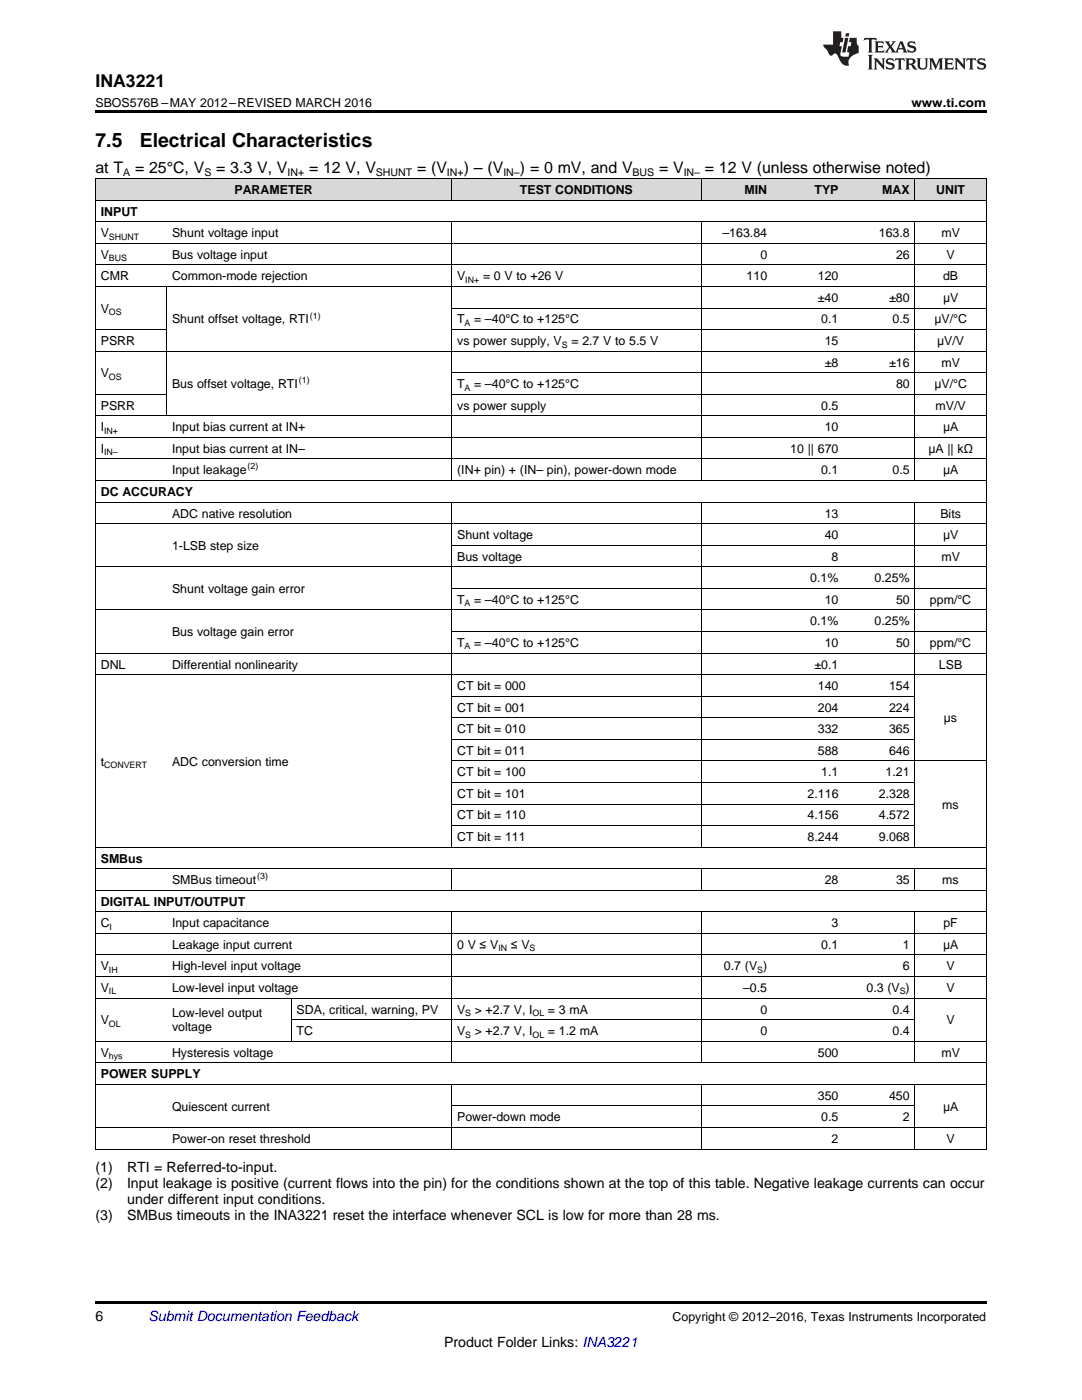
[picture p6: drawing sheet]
<svg xmlns="http://www.w3.org/2000/svg" width="216mm" height="279mm" viewBox="0 0 216 279" stroke-linecap="round" stroke-linejoin="round" font-family="sans-serif">
<defs><g id="words">
<g font-size="3.9">
<text x="19" y="29.3">7.5</text>
<text x="27.9" y="29.3">Electrical Characteristics</text>
</g>
<text font-size="3.5" x="19" y="17.3">INA3221</text>
<g font-size="3.2">
<text x="19" y="34.4">at T</text>
<text x="27" y="34.4">= 25°C, V</text>
<text x="43.1" y="34.4">= 3.3 V, V</text>
<text x="61.7" y="34.4">= 12 V, V</text>
<text x="83.2" y="34.4">= (V</text>
<text x="92.5" y="34.4">) – (V</text>
<text x="103.8" y="34.4">) = 0 mV, and V</text>
<text x="131.5" y="34.4">= V</text>
<text x="140.7" y="34.4">= 12 V (unless otherwise noted)</text>
</g>
<g font-size="2.8">
<text x="19" y="234">(1)</text>
<text x="25.4" y="234">RTI = Referred-to-input.</text>
<text x="19" y="237.1">(2)</text>
<text x="25.4" y="237.1">Input leakage is positive (current flows into the pin) for the conditions shown at the top of this table. Negative leakage currents can occur</text>
<text x="19" y="243.5">(3)</text>
<text x="25.4" y="243.5">SMBus timeouts in the INA3221 reset the interface whenever SCL is low for more than 28 ms.</text>
<text x="25.4" y="240.3">under different input conditions.</text>
<text x="19" y="263.6">6</text>
<text x="88.6" y="268.9">Product Folder Links: INA3221</text>
</g>
<text font-size="2.8" fill="#0000c8" x="29.6" y="263.6">Submit Documentation Feedback</text>
<g font-size="2.5">
<text x="19" y="21.4">SBOS576B –MAY 2012–REVISED MARCH 2016</text>
<text x="181.9" y="21.4">www.ti.com</text>
<text x="46.8" y="38.7">PARAMETER</text>
<text x="103.8" y="38.7">TEST CONDITIONS</text>
<text x="148.6" y="38.7">MIN</text>
<text x="162.5" y="38.7">TYP</text>
<text x="176" y="38.7">MAX</text>
<text x="186.8" y="38.7">UNIT</text>
<text x="20.1" y="43">INPUT</text>
<text x="20.1" y="47.3">V</text>
<text x="34.3" y="47.3">Shunt voltage input</text>
<text x="144.2" y="47.3">–163.84</text>
<text x="175.4" y="47.3">163.8</text>
<text x="187.9" y="47.3">mV</text>
<text x="20.1" y="51.6">V</text>
<text x="34.3" y="51.6">Bus voltage input</text>
<text x="151.7" y="51.6">0</text>
<text x="178.8" y="51.6">26</text>
<text x="188.9" y="51.6">V</text>
<text x="20.1" y="56">CMR</text>
<text x="34.3" y="56">Common-mode rejection</text>
<text x="91.2" y="56">V</text>
<text x="96.4" y="56">= 0 V to +26 V</text>
<text x="149" y="56">110</text>
<text x="163.2" y="56">120</text>
<text x="188.2" y="56">dB</text>
<text x="20.1" y="62.4">V</text>
<text x="34.3" y="64.6">Shunt offset voltage, RTI</text>
<text x="91.2" y="64.6">T</text>
<text x="94.6" y="64.6">= –40°C to +125°C</text>
<text x="163.2" y="60.3">±40</text>
<text x="163.9" y="64.6">0.1</text>
<text x="177.4" y="60.3">±80</text>
<text x="178.1" y="64.6">0.5</text>
<text x="186.4" y="64.6">μV/°C</text>
<text x="188.2" y="60.3">μV</text>
<text x="20.1" y="68.9">PSRR</text>
<text x="91.2" y="68.9">vs power supply, V</text>
<text x="114" y="68.9">= 2.7 V to 5.5 V</text>
<text x="164.6" y="68.9">15</text>
<text x="187" y="68.9">μV/V</text>
<text x="20.1" y="75.3">V</text>
<text x="34.3" y="77.5">Bus offset voltage, RTI</text>
<text x="91.2" y="77.5">T</text>
<text x="94.6" y="77.5">= –40°C to +125°C</text>
<text x="164.6" y="73.2">±8</text>
<text x="177.4" y="73.2">±16</text>
<text x="178.8" y="77.5">80</text>
<text x="186.4" y="77.5">μV/°C</text>
<text x="187.9" y="73.2">mV</text>
<text x="20.1" y="81.8">PSRR</text>
<text x="91.2" y="81.8">vs power supply</text>
<text x="163.9" y="81.8">0.5</text>
<text x="186.7" y="81.8">mV/V</text>
<text x="20.1" y="86.1">I</text>
<text x="34.3" y="86.1">Input bias current at IN+</text>
<text x="164.6" y="86.1">10</text>
<text x="188.2" y="86.1">μA</text>
<text x="20.1" y="90.4">I</text>
<text x="34.3" y="90.4">Input bias current at IN–</text>
<text x="34.3" y="94.7">Input leakage</text>
<text x="91.2" y="94.7">(IN+ pin) + (IN– pin), power-down mode</text>
<text x="157.7" y="90.4">10 || 670</text>
<text x="163.9" y="94.7">0.1</text>
<text x="178.1" y="94.7">0.5</text>
<text x="185.2" y="90.4">μA || kΩ</text>
<text x="188.2" y="94.7">μA</text>
<text x="20.1" y="99">DC ACCURACY</text>
<text x="34.3" y="103.3">ADC native resolution</text>
<text x="91.2" y="107.6">Shunt voltage</text>
<text x="164.6" y="103.3">13</text>
<text x="164.6" y="107.6">40</text>
<text x="187.6" y="103.3">Bits</text>
<text x="188.2" y="107.6">μV</text>
<text x="34.3" y="109.7">1-LSB step size</text>
<text x="91.2" y="111.9">Bus voltage</text>
<text x="165.9" y="111.9">8</text>
<text x="187.9" y="111.9">mV</text>
<text x="34.3" y="118.4">Shunt voltage gain error</text>
<text x="161.7" y="116.2">0.1%</text>
<text x="174.5" y="116.2">0.25%</text>
<text x="91.2" y="120.5">T</text>
<text x="94.6" y="120.5">= –40°C to +125°C</text>
<text x="161.7" y="124.8">0.1%</text>
<text x="164.6" y="120.5">10</text>
<text x="174.5" y="124.8">0.25%</text>
<text x="178.8" y="120.5">50</text>
<text x="185.6" y="120.5">ppm/°C</text>
<text x="34.3" y="127">Bus voltage gain error</text>
<text x="91.2" y="129.1">T</text>
<text x="94.6" y="129.1">= –40°C to +125°C</text>
<text x="164.6" y="129.1">10</text>
<text x="178.8" y="129.1">50</text>
<text x="185.6" y="129.1">ppm/°C</text>
<text x="20.1" y="133.4">DNL</text>
<text x="34.3" y="133.4">Differential nonlinearity</text>
<text x="91.2" y="137.7">CT bit = 000</text>
<text x="162.5" y="133.4">±0.1</text>
<text x="163.2" y="137.7">140</text>
<text x="177.4" y="137.7">154</text>
<text x="187.4" y="133.4">LSB</text>
<text x="91.2" y="142">CT bit = 001</text>
<text x="163.2" y="142">204</text>
<text x="177.4" y="142">224</text>
<text x="91.2" y="146.3">CT bit = 010</text>
<text x="163.2" y="146.3">332</text>
<text x="177.4" y="146.3">365</text>
<text x="188.3" y="144.2">µs</text>
<text x="20.1" y="152.8">t</text>
<text x="34.3" y="152.8">ADC conversion time</text>
<text x="91.2" y="150.6">CT bit = 011</text>
<text x="91.2" y="154.9">CT bit = 100</text>
<text x="163.2" y="150.6">588</text>
<text x="163.9" y="154.9">1.1</text>
<text x="176.7" y="154.9">1.21</text>
<text x="177.4" y="150.6">646</text>
<text x="91.2" y="159.2">CT bit = 101</text>
<text x="161.1" y="159.2">2.116</text>
<text x="175.4" y="159.2">2.328</text>
<text x="188" y="161.4">ms</text>
<text x="91.2" y="163.5">CT bit = 110</text>
<text x="91.2" y="167.9">CT bit = 111</text>
<text x="161.1" y="163.5">4.156</text>
<text x="161.1" y="167.9">8.244</text>
<text x="175.4" y="163.5">4.572</text>
<text x="175.4" y="167.9">9.068</text>
<text x="20.1" y="172.2">SMBus</text>
<text x="34.3" y="176.5">SMBus timeout</text>
<text x="164.6" y="176.5">28</text>
<text x="178.8" y="176.5">35</text>
<text x="188" y="176.5">ms</text>
<text x="20.1" y="180.8">DIGITAL INPUT/OUTPUT</text>
<text x="20.1" y="185.1">C</text>
<text x="34.3" y="185.1">Input capacitance</text>
<text x="165.9" y="185.1">3</text>
<text x="188.2" y="185.1">pF</text>
<text x="34.3" y="189.4">Leakage input current</text>
<text x="91.2" y="189.4">0 V ≤ V</text>
<text x="102" y="189.4">≤ V</text>
<text x="163.9" y="189.4">0.1</text>
<text x="180.2" y="189.4">1</text>
<text x="188.2" y="189.4">μA</text>
<text x="20.1" y="193.7">V</text>
<text x="20.1" y="198">V</text>
<text x="34.3" y="193.7">High-level input voltage</text>
<text x="34.3" y="198">Low-level input voltage</text>
<text x="144.5" y="193.7">0.7 (V )</text>
<text x="148.3" y="198">–0.5</text>
<text x="172.9" y="198">0.3 (V )</text>
<text x="180.2" y="193.7">6</text>
<text x="188.9" y="193.7">V</text>
<text x="188.9" y="198">V</text>
<text x="34.3" y="203">Low-level output</text>
<text x="59.2" y="202.3">SDA, critical, warning, PV</text>
<text x="91.2" y="202.3">V</text>
<text x="94.8" y="202.3">&gt; +2.7 V, I</text>
<text x="109.3" y="202.3">= 3 mA</text>
<text x="151.7" y="202.3">0</text>
<text x="178.1" y="202.3">0.4</text>
<text x="20.1" y="204.4">V</text>
<text x="34.3" y="205.8">voltage</text>
<text x="59.2" y="206.6">TC</text>
<text x="91.2" y="206.6">V</text>
<text x="94.8" y="206.6">&gt; +2.7 V, I</text>
<text x="109.3" y="206.6">= 1.2 mA</text>
<text x="151.7" y="206.6">0</text>
<text x="178.1" y="206.6">0.4</text>
<text x="188.9" y="204.4">V</text>
<text x="20.1" y="210.9">V</text>
<text x="20.1" y="215.2">POWER SUPPLY</text>
<text x="34.3" y="210.9">Hysteresis voltage</text>
<text x="163.2" y="210.9">500</text>
<text x="187.9" y="210.9">mV</text>
<text x="34.3" y="221.7">Quiescent current</text>
<text x="163.2" y="219.5">350</text>
<text x="177.4" y="219.5">450</text>
<text x="188.2" y="221.7">μA</text>
<text x="91.2" y="223.8">Power-down mode</text>
<text x="163.9" y="223.8">0.5</text>
<text x="180.2" y="223.8">2</text>
<text x="34.3" y="228.1">Power-on reset threshold</text>
<text x="165.9" y="228.1">2</text>
<text x="188.9" y="228.1">V</text>
<text x="134.2" y="263.6">Copyright © 2012–2016, Texas Instruments Incorporated</text>
</g>
<g font-size="2.1">
<text x="24.6" y="35.1">A</text>
<text x="40.8" y="35.1">S</text>
<text x="57.4" y="35.1">IN+</text>
<text x="75" y="35.1">SHUNT</text>
<text x="89.2" y="35.1">IN+</text>
<text x="100.4" y="35.1">IN–</text>
<text x="126.2" y="35.1">BUS</text>
<text x="136.4" y="35.1">IN–</text>
</g>
<g font-size="1.8">
<text x="21.7" y="47.8">SHUNT</text>
<text x="21.7" y="52.1">BUS</text>
<text x="92.9" y="56.4">IN+</text>
<text x="21.7" y="62.9">OS</text>
<text x="61.9" y="63.6">(1)</text>
<text x="92.7" y="65.1">A</text>
<text x="112.1" y="69.4">S</text>
<text x="21.7" y="75.8">OS</text>
<text x="59.7" y="76.5">(1)</text>
<text x="92.7" y="78">A</text>
<text x="20.8" y="86.6">IN+</text>
<text x="20.8" y="90.9">IN–</text>
<text x="49.4" y="93.7">(2)</text>
<text x="92.7" y="121">A</text>
<text x="92.7" y="129.6">A</text>
<text x="20.8" y="153.3">CONVERT</text>
<text x="51.3" y="175.5">(3)</text>
<text x="21.9" y="185.6">I</text>
<text x="99.4" y="189.9">IN</text>
<text x="105.7" y="189.9">S</text>
<text x="21.7" y="194.2">IH</text>
<text x="151.1" y="194.2">S</text>
<text x="21.7" y="198.5">IL</text>
<text x="92.9" y="202.8">S</text>
<text x="106.3" y="202.8">OL</text>
<text x="179.5" y="198.5">S</text>
<text x="21.7" y="204.9">OL</text>
<text x="92.9" y="207.1">S</text>
<text x="106.3" y="207.1">OL</text>
<text x="21.7" y="211.4">hys</text>
</g>
</g></defs>
<g fill="#d8d8d8">
<path d="M19 35.7h14.3v4.3h-14.3z"/>
<path d="M33.3 35.7h24.8v4.3h-24.8z"/>
<path d="M58.1 35.7h32.1v4.3h-32.1z"/>
<path d="M90.2 35.7h49.7v4.3h-49.7z"/>
<path d="M139.9 35.7h14.3v4.3h-14.3z"/>
<path d="M154.2 35.7h14.2v4.3h-14.2z"/>
<path d="M168.4 35.7h14.2v4.3h-14.2z"/>
<path d="M182.6 35.7h14.2v4.3h-14.2z"/>
</g>
<path d="M19 22h177.8v.5h-177.8zM19 229.3l.2 .1zM58 229.3l.1 .1zM90.1 229.3l.1 .1zM139.8 229.3l.1 .1zM154.1 229.3l.1 .1zM168.3 229.3l.1 .1zM182.5 229.3l.1 .1zM196.7 229.3l.1 .1zM19 259.7h177.8v.5h-177.8z" fill="#000"/>
<g fill="none" stroke="#000" stroke-width=".2">
<path d="M19 35.6l177.8 .1v193.7M19 40h177.8M19.1 35.7v193.7M90.1 35.7v4.3M139.9 35.7v4.3M182.5 35.7v4.3M19 57.2h177.8M19 52.9h177.8M19 48.6h177.8M19 44.3h177.8M33.2 57.2v25.8M90.1 44.3v51.7"/>
<path d="M139.9 44.3v51.7M182.5 44.3v51.7M19 78.7h14.3M19 70.1h177.8M19 65.8h14.3M90.2 78.7h106.6M90.2 74.4h106.6M90.2 65.8h106.6M90.2 61.5h106.6M19 95.9h177.8M19 91.6h177.8M19 87.3h177.8"/>
<path d="M19 83h177.8M19 113.1h177.8M19 104.5h177.8M19 100.2h177.8M90.1 100.2v68.9M90.2 117.4h106.6M90.2 108.8h106.6M139.9 100.2v68.9M182.5 100.2v68.9M19 134.6h177.8M19 130.3h177.8M19 121.7h177.8"/>
<path d="M90.2 138.9h92.4M90.2 126h106.6M90.2 156.2h92.4M90.2 151.9h106.6M90.2 147.5h92.4M90.2 143.2h92.4M19 177.7h177.8M19 173.4h177.8M19 169.1h177.8M90.1 173.4v4.3M90.2 164.8h92.4M90.2 160.5h92.4"/>
<path d="M139.9 173.4v4.3M182.5 173.4v4.3M19 199.2h177.8M19 194.9h177.8M19 190.6h177.8M19 186.3h177.8M19 182h177.8M58.1 199.2v8.7M90.1 182v30.2M139.9 182v30.2M182.5 182v30.2M19 216.4h177.8"/>
<path d="M19 212.1h177.8M19 207.8h177.8M58.1 203.5h124.5M90.1 216.4v13M139.9 216.4v13M182.5 216.4v13M19 229.3h177.8M19 225h177.8M90.2 220.7h92.4"/>
</g>
<g fill="#231f20">
<path d="M172.5 7.6l-.1 .5 .4-.2h.6v.1v2.1l-.2 .4h.9l-.2-.4v-2.1l.1-.1h.5l.5 .2-.2-.5zM174.5 8.3l.2 .3v1.5l-.2 .4h1.8l.2-.6a1.04 1.04 0 0 1-1.3 .2v-.7h.6l.3 .2v-.6l-.3 .2h-.6v-.6l.8-.1 .4 .3-.2-.5zM176.5 8.3l.9 1.1-.9 1.1h.8l-.2-.2 .4-.7 .5 .7-.2 .2h1.5l-.2-.2 .2-.4h.9l.1 .4-.2 .2h1l-.3-.3-.7-1.9h-.5l-.9 2-.8-1 .9-1h-.8l.1 .3-.4 .5-.3-.6 .1-.2zM179.7 8.6l.4 1h-.7zM181.3 8.4a.63 .63 0 0 0-.2 .7 .63 .63 0 0 0 .6 .4l.6 .2 .1 .2a.75 .75 0 0 1-.7 .4 .75 .75 0 0 1-.6-.5l.1 .7 .1-.1a1.11 1.11 0 0 0 1.5-.6 1.13 1.13 0 0 0-1.2-.8l-.1-.4a1.04 1.04 0 0 1 1.2 .2l-.2-.5-.2 .1-.4-.2zM173.2 10.9l.2 .4v2.2l-.2 .4h1l-.3-.4v-2.2l.3-.4zM174.3 11.6l.3 .4v1.5l-.3 .4h.8l-.2-.4v-1.3l1.5 1.7v-1.9l.2-.4h-.7l.2 .4v.9l-1.1-1.3zM177 11.8a.62 .62 0 0 0-.2 .7 .62 .62 0 0 0 .6 .4l.6 .1 .1 .3a.76 .76 0 0 1-.7 .3 .76 .76 0 0 1-.7-.4l.2 .7 .1-.1a1.11 1.11 0 0 0 1.5-.6 1.13 1.13 0 0 0-1.2-.8l-.1-.4a1.04 1.04 0 0 1 1.2 .2l-.2-.6-.2 .1-.5-.1zM178.7 11.6l-.2 .6a.61 .61 0 0 1 .8-.3v1.6l-.2 .4h.9l-.2-.4v-1.6a.63 .63 0 0 1 .7 .3l-.1-.6zM180.6 11.6l.3 .4v1.5l-.3 .4h1l-.2-.2-.1-.8 .6 .2a.76 .76 0 0 0 1.2 .7l-1-1a.58 .58 0 0 0 .6-.5 .58 .58 0 0 0-.5-.6zM181.4 11.9h.1a.45 .45 0 0 1 .5 .1 .45 .45 0 0 1 .1 .5l-.8 .2zM182.9 11.6l.2 .2a2.17 2.17 0 0 0 .3 1.9 .99 .99 0 0 0 1.6-.6v-1.1l.2-.4h-.7l.2 .2a1.92 1.92 0 0 1-.2 1.8 .6 .6 0 0 1-.9-.5v-1.1l.2-.4zM185.4 11.6l.2 .4v1.5l-.2 .4h.7l-.2-.4v-1.4l.8 1.8 .8-1.8v1.4l-.2 .4h.9l-.2-.4v-1.5l.2-.4h-.8l-.6 1.5-.6-1.5zM188.4 11.6l.2 .4v1.5l-.2 .4h1.8l.1-.6a1.04 1.04 0 0 1-1.2 .1v-.6h.5l.4 .2v-.6l-.4 .2h-.5v-.7h.8l.3 .3-.1-.6zM190.5 11.6l.2 .4v1.5l-.2 .4h.7l-.2-.4v-1.3l1.5 1.7v-1.9l.2-.4h-.7l.2 .4v.9l-1.1-1.3zM192.9 11.6l-.1 .6a.61 .61 0 0 1 .7-.3l.1 1.6-.3 .4h1l-.3-.4 .1-1.6a.63 .63 0 0 1 .7 .3l-.1-.6zM195.2 11.8a.62 .62 0 0 0-.2 .7 .62 .62 0 0 0 .6 .4l.6 .1 .1 .3a.76 .76 0 0 1-.7 .3 .76 .76 0 0 1-.6-.4l.1 .7 .1-.1a1.11 1.11 0 0 0 1.6-.6 1.13 1.13 0 0 0-1.3-.8l-.1-.4a1.04 1.04 0 0 1 1.2 .2l-.1-.6-.2 .1-.5-.1z"/>
<path d="M166.2 6.3v2.6h-1.9v.4l.8 .9a.91 .91 0 0 0 1 .8 .56 .56 0 0 1 .5-.3 .56 .56 0 0 1 .5 .3l.4 .8a1.53 1.53 0 0 0 1.9 1.2 1.54 1.54 0 0 1 1-2.1l.9-.3v-1.4a1.52 1.52 0 0 1-.4-1.6h-1.3l-.2 .8h.5l-.2 .8h-.5l-.1 1v.2l.4 .1-.2 .8a1.93 1.93 0 0 1-1.6-.3l.3-1.8h-.5l.2-.8h.4l.2-.8h-.4v-1.3zM168.6 7.6l-.6 2.9h.7l.6-2.9zM168.8 6.6l-.1 .7h.6l.2-.7z"/>
</g>
<use href="#words"/>
</svg>
